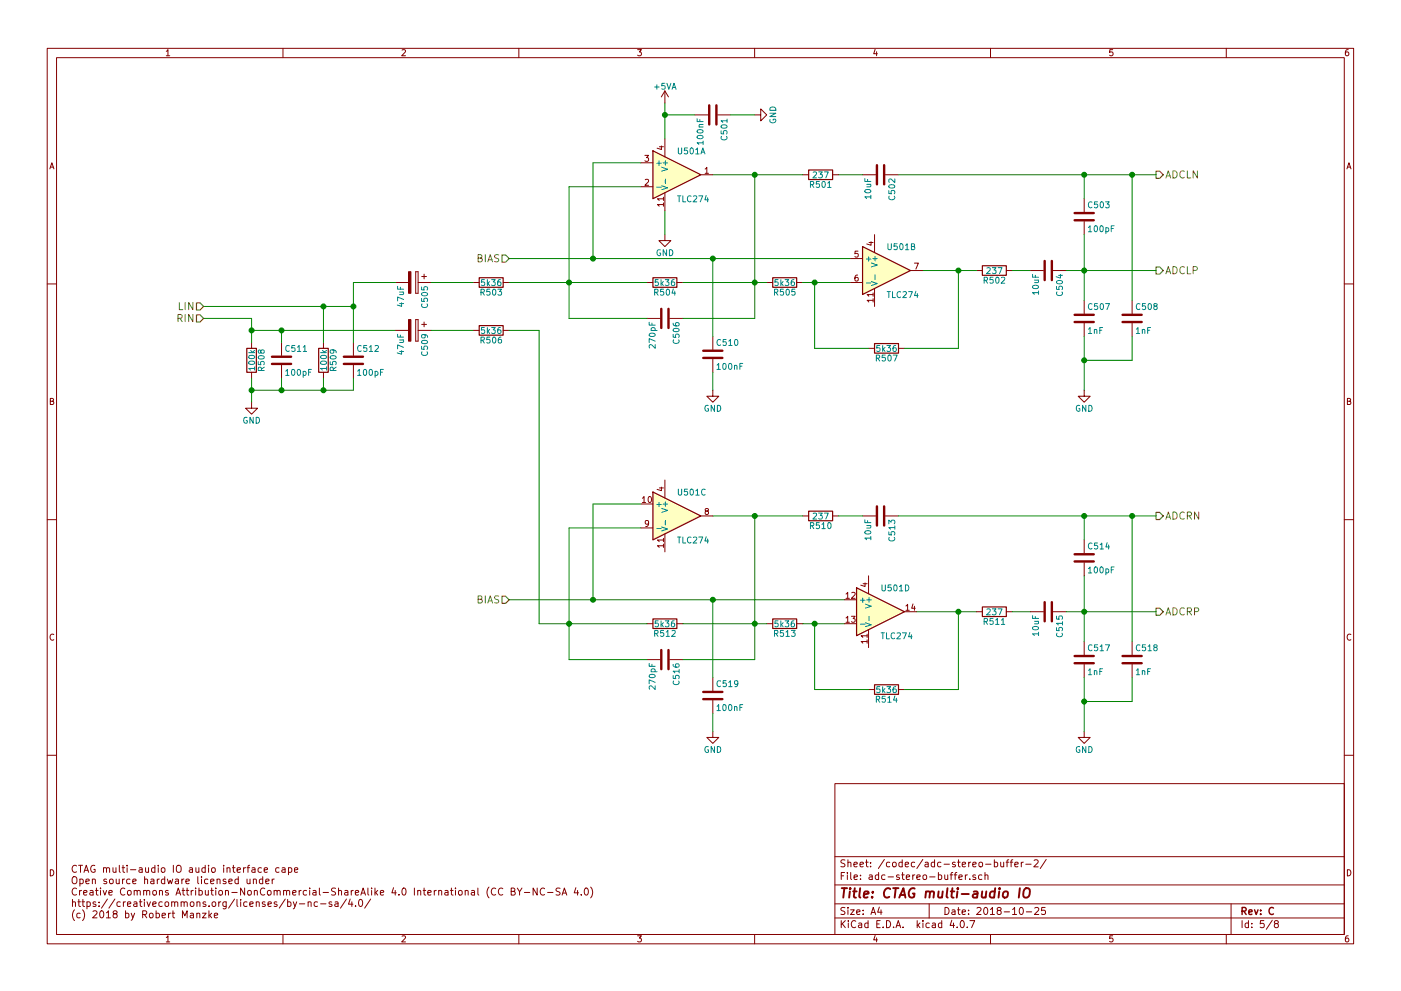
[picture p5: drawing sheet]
<svg xmlns="http://www.w3.org/2000/svg" width="297mm" height="210mm" viewBox="0 0 297 210" stroke-linecap="round" stroke-linejoin="round" font-family="sans-serif">
<g fill="none" stroke="#840000" stroke-width=".21">
<path d="M10 10.3h277v189.9h-277zM12 12.2h273v186.1h-273zM35.3 10.9l.3-.4v1.3M35.3 11.8h.7M60 10.3v1.9M85.2 10.6l.5-.1 .3 .4-.8 .9h.8M110 10.3v1.9M135.2 10.5h.8l-.4 .5 .3 .1 .1 .2-.1 .4-.2 .1-.5-.1M141 19.3l-.8 1.3M141 19.3v2.5M141 19.3l.7 1.3M160 10.3v1.9"/>
<path d="M185.5 10.5l-.3 .9h.8M185.9 11v.8M210 10.3v1.9M235.9 10.5h-.6v.6h.6l.1 .5-.3 .2-.4-.1M260 10.3v1.9M285.9 10.5l-.4 .1-.2 .2-.1 .8 .3 .2 .4-.1 .1-.4-.1-.2-.4-.1-.3 .3M10.6 35.8l.4-1.3 .4 1.3M10.7 35.5h.6M135.9 39.6h2.5M135.9 34.5h2.5M136.7 33h.8l-.4 .4 .4 .1v.6l-.2 .1-.6-.1M136.8 38.1l.5-.1 .2 .4-.8 .9h.8"/>
<path d="M139.8 31.1h.9M140.2 31v.7l-.9-.3M141 29.5v3.8M147.3 24.4h2.8M148.6 37.1h2.5M149.5 35.9l.4-.4v1.3M149.5 36.8h.7M152.1 24.4h2.8M160 24.4h1.3v-1.3l1.3 1.3-1.3 1.2v-1.2M170.2 37.1h1.2M176.5 37.1h1.3M182.9 37.1h2.8"/>
<path d="M187.7 37.1h2.8M285.6 35.8l.4-1.3 .4 1.3M285.7 35.5h.6M83.8 59.9h2.8M88.1 57.7h.5zM88.1 57.7v4.5zM88.6 57.7v4.5zM88.6 59.9h2.8M89.4 58.7h1M89.9 58.2v1M100.3 59.9h1.3M106.7 59.9h1.2"/>
<path d="M137.2 59.9h1.2M140.7 43.4h-1.3l.4 .4M140.7 42.2h-1.3l.4 .3M140.7 41.8v.7M140.7 43v.8M141 49.8v1.2h1.2l-1.2 1.3-1.3-1.3h1.3M141 40.9v3.8M143.5 59.9h1.3M162.6 59.9h1.2M168.9 59.9h1.3M180.3 59.9h2.6M180.3 54.9h2.6"/>
<path d="M181.8 58.4h-.3l-.2 .3v.7l.2 .2 .4-.1-.1-.6-.3-.1-.2 .3M181.9 53.3h-.6v.6h.6v.5l-.2 .2-.4-.2M184.3 51.5h.8M184.7 51.3v.7l-.9-.2M185.4 49.8v3.8M193 57.4h2.6M193.9 55.8h.8l-.5 1.3M207 57.4h1.3M213.4 57.4h1.2M218.4 57.4h2.8M223.3 57.4h2.8M229.9 42.2v2.8"/>
<path d="M229.9 47v2.8M10 60.2h2M53.3 72.6v1.3M53.3 79v1.3M59.7 72.6v2.8M59.7 77.5v2.8M68.6 72.6v1.3M68.6 79v1.3M74.9 72.6v2.8M74.9 77.5v2.8M83.8 70.1h2.8M88.1 67.8h.5z"/>
<path d="M88.1 67.8v4.6zM88.1 72.4h.5zM88.1 62.2h.5zM88.6 67.8v4.6zM88.6 70.1h2.8M89.4 68.8h1M89.9 68.3v1M100.3 70.1h1.3M106.7 70.1h1.2M137.2 67.6h2.8M142 67.6h2.8M151.1 71.4v2.8"/>
<path d="M151.1 76.2v2.8M184.1 73.9h1.3M185.1 63.7h-1.3l.4 .4M185.1 62.5h-1.3l.4 .4M185.1 62.1v.8M185.1 63.4v.7M185.4 61.2v3.8M190.5 73.9h1.3M229.9 63.7v2.8M229.9 68.6v2.8M240 63.7v2.8M240 68.6v2.8"/>
<path d="M285 60.2h2M10.7 85.1h.5l.1-.5-.6-.1v1.3h.5l.2-.4-.3-.3M53.3 85.3v1.3h1.3l-1.3 1.3-1.2-1.3h1.2M151.1 82.8v1.3h1.3l-1.3 1.2-1.2-1.2h1.2M229.9 82.8v1.3h1.2l-1.2 1.2-1.3-1.2h1.3M285.7 85.1h.5l.1-.5-.6-.1v1.3h.5l.2-.4-.3-.3M10 110.3h2M135.9 112h2.5M135.9 106.9h2.5M136.2 105.7l.4-.3v1.2M136.2 106.6h.7M137.5 111l-.2 .2-.4-.1v-.6l.4-.1 .2 .3v.7l-.3 .3h-.3"/>
<path d="M137.5 105.5l.2-.1a.67 .67 0 0 1 .4 .6 .67 .67 0 0 1-.4 .6l-.3-.5zM139.8 103.5h.9M140.2 103.3v.8l-.9-.3M140.7 115.8h-1.3l.4 .3M140.7 114.6h-1.3l.4 .3M140.7 114.2v.7M140.7 115.4v.7M141 101.8v3.9M141 113.3v3.8M148.6 109.5h2.5M149.7 108.4l-.2-.2 .1-.2h.6v.3l-.6 .2-.1 .2 .1 .3 .1 .2h.3l.2-.3v-.3l-.2-.2M170.2 109.5h1.2"/>
<path d="M176.5 109.5h1.3M182.9 109.5h2.8M187.7 109.5h2.8M229.9 114.5v2.8M229.9 119.4v2.8M285 110.3h2M11.4 134.6a.58 .58 0 0 0-.8 .6 .58 .58 0 0 0 .8 .5M137.2 132.3h1.2M137.2 139.9h2.8M142 139.9h2.8M143.5 132.3h1.3M162.6 132.3h1.2"/>
<path d="M168.9 132.3h1.3M179.1 132.3h2.5M179.1 127.2h2.5M179.4 126l.3-.3v1.2M179.4 131.1l.3-.3v1.2M179.4 126.9h.7M179.4 132h.7M180.5 130.8h.8l-.4 .4 .4 .1v.6l-.2 .1-.6-.1M180.6 125.8l.5-.1 .2 .3-.8 .9h.8M183 123.8h.8M183.4 123.7v.7l-.9-.3M183.8 136.1h-1.2l.3 .4"/>
<path d="M183.8 134.9h-1.2l.3 .3M183.8 134.5v.7M183.8 135.8v.7M184.1 122.2v3.8M184.1 133.6v3.8M191.8 129.8h2.5M192.1 128.6l.3-.4v1.3M192.1 129.5h.7M193.6 128.1l-.3 1h.8M193.9 128.6v.9M207 129.8h1.3M213.4 129.8h1.2"/>
<path d="M218.4 129.8h2.8M223.3 129.8h2.8M229.9 136.1v2.8M240 136.1v2.8M286.4 134.6a.58 .58 0 0 0-.8 .6 .58 .58 0 0 0 .8 .5M151.1 155.2v1.3h1.3l-1.3 1.2-1.2-1.2h1.2M151.1 143.8v2.8M151.1 148.6v2.8M184.1 146.3h1.3M190.5 146.3h1.3M229.9 155.2v1.3h1.2l-1.2 1.2-1.3-1.2h1.3M229.9 141v2.8"/>
<path d="M240 141v2.8M10 160.2h2M177 166.3h108v32h-108zM285 160.2h2M10.7 184.5a.65 .65 0 0 1 .7 .7 .65 .65 0 0 1-.7 .6zM15.4 186.2l.2-.2a.53 .53 0 0 1 .7 .5v.5a.51 .51 0 0 1-.8 .4 1.05 1.05 0 0 1-.1-1.2zM15.4 191.5l.2-.2 .4 .1v.9M15.4 190.8v1.5M15.8 193a1.71 1.71 0 0 0 0 2.3M16.2 183.7a.71 .71 0 0 0-1 .5 .71 .71 0 0 0 .8 .9l.2-.1M16.2 188.6a.71 .71 0 0 0-1 .5 .71 .71 0 0 0 .8 .8l.2-.1M16.5 191.3h.6"/>
<path d="M16.7 183.6h.8M16.7 190.8v1.3l.4 .2M16.9 188.9v1M16.9 186.6l.5-.1 .3 .3-.2 .6h-.6M16.9 186.5v1.5M17 193.8l-.4-.1-.3 .3 .1 .6 .2 .1h.4M17.1 183.6v1.5M17.3 188.9l-.4 .3M17.4 191.3h.5M17.5 193a1.71 1.71 0 0 1 0 2.3M17.6 190.8v1.3l.3 .2M17.7 189.4l.7-.1v-.3l-.4-.1-.3 .2 .1 .7h.6"/>
<path d="M17.8 185.1l.5-1.5 .5 1.5M17.9 184.7h.7M18.2 187l.7-.1v-.3l-.5-.1-.2 .2 .1 .7h.6M18.4 191.4l.5-.1 .3 .3-.2 .6h-.6M18.4 191.3v1.5M19.1 189h.6v.9M19.6 186.6l.2-.1 .4 .1v.9M19.6 186.5v1M19.7 193.4l.6-.2 .3 .5-1 1h1M19.7 189.3l-.7 .3 .3 .3 .4-.1M20.1 183.7a.69 .69 0 0 0-.9 .7 .69 .69 0 0 0 1 .6v-.6h-.3M20.2 188.9h.6"/>
<path d="M20.3 191.4l-.4-.1-.2 .2 .1 .3 .5 .1v.3h-.6M20.4 188.4v1.3l.4 .2M21 192.2v.1M21 191.4v.1M21.3 188.4v.2M21.3 188.9v1M21.4 193.3l.1-.1a.8 .8 0 0 1 .5 .8 .8 .8 0 0 1-.5 .7 .97 .97 0 0 1-.1-1.4zM21.9 188.9l.3 1 .4-1M21.9 184.2l.2-.1 .4 .1 .1 .9M21.9 184.1v1M22.6 193.7l.4-.5v1.5M22.6 194.7h.8"/>
<path d="M22.6 184.3l.2-.2 .4 .1v.9M22.6 186.6l-.4-.1-.2 .2 .1 .2 .5 .2v.3h-.6M22.8 190.7l-1.3 2M23.1 189.4l.7-.1-.1-.3-.4-.1-.2 .2 .1 .7h.5M23.3 186.6l.2-.1 .4 .1 .1 .6-.1 .2-.4 .1-.2-.1zM24 184.1v.9l.4 .1 .2-.1M24.3 193.9l-.3-.3 .1-.2 .2-.2 .4 .1 .1 .2v.2l-.5 .2-.3 .3v.3l.3 .2h.3l.2-.2v-.3l-.2-.3M24.4 190.7l-1.3 2M24.6 184.1v1M24.6 186.5l.1 .9 .4 .1 .2-.1M25.3 186.5v1M25.3 183.6v1.3l.2 .2"/>
<path d="M25.5 191.4l-.4-.1-.3 .3 .1 .6 .2 .1 .4-.1M25.9 184.1h.5M26 186.5v1M26.1 183.6v1.3l.3 .2M26.2 191.3v1M26.4 186.5l-.4 .3M26.5 188.6a.71 .71 0 0 0-1 .5 .71 .71 0 0 0 .7 .8l.3-.1M26.6 191.3l-.4 .3M26.6 193.8l.5-.1 .2 .3-.1 .7h-.6M26.6 193.2v1.5M26.9 183.6v.1M26.9 184.1v1"/>
<path d="M27 191.8l.7-.1v-.3l-.4-.1-.3 .2 .1 .7h.6M27.1 189l.2-.1 .4 .1 .1 .6-.1 .2-.4 .1-.2-.1zM27.6 186.6l-.5-.1-.3 .3 .1 .6 .2 .1 .5-.1M27.7 184.5h1.1M27.8 193.7l.4 1M28.1 187l.8-.1-.1-.3-.4-.1-.3 .2 .1 .7h.6M28.4 191.4h.6v.9M28.4 189l.3-.1 .3 .1 .1 .9M28.4 188.9v1M28.5 193.7l-.5 1.4-.2 .1M29 191.7l-.7 .3 .2 .3 .5-.1M29.1 189.1l.2-.2 .4 .1v.9"/>
<path d="M29.5 184.2h.6v.9M29.5 191.3h.6M29.7 190.8v1.3l.4 .2M30.1 184.4l-.7 .3 .3 .4 .4-.1M30.3 194l.7-.1 .1-.2-.1-.3-.2-.2h-.5v1.5M30.5 189l.2-.1 .3 .1 .1 .9M30.5 188.9v1M30.6 190.8v.2M30.6 191.3v1M30.6 194l.5 .7M30.7 186.6l.2-.1 .3 .1 .1 .9M30.7 186v1.5"/>
<path d="M30.9 184.1v.9l.4 .1 .2-.1M31.1 189.1l.2-.2 .4 .1v.9M31.2 191.3l.3 1 .4-1M31.5 184.1v1M31.7 193.9l.3-.2 .4 .2 .1 .6-.2 .2h-.3l-.3-.1zM32 186.6h.6v.9M32.4 191.8l.7-.1-.1-.3-.4-.1-.2 .2 .1 .7h.5M32.5 189l.2-.1 .4 .1 .1 .6-.2 .2-.3 .1-.2-.1zM32.6 186.9l-.7 .2 .3 .4 .4-.1M32.8 184.2l-.4-.1-.3 .3 .1 .6 .2 .1 .4-.1M32.8 183.6v1.5M33.1 193.8l.4-.1 .3 .3-.1 .7h-.6"/>
<path d="M33.1 193.2v1.5M33.4 186.5v1M33.6 183.6v.1M33.6 184.1v1M33.8 186.5l-.4 .3M33.8 189l.2-.1 .4 .1v.9M33.8 188.9v1M34.3 184.2l.2-.1 .4 .1 .1 .6-.2 .2-.3 .1-.2-.1zM34.4 194.3l.7-.2-.1-.3-.4-.1-.2 .2v.8h.6M34.4 191.4l-.4-.1-.3 .3 .1 .6 .2 .1 .4-.1M34.9 186.6l-.4-.1-.3 .3 .1 .6 .2 .1 .4-.1M34.9 186v1.5"/>
<path d="M35.1 191.5l.2-.2 .4 .2 .1 .5-.2 .2-.3 .1-.2-.1zM35.3 198.9l.3-.4v1.3M35.3 199.8h.7M35.5 186.5l.3 1 .3-.7 .2 .7 .3-1M35.7 189l-.4-.1-.2 .2 .1 .3 .5 .1v.3h-.6M35.7 193.7v1M36.2 193.7l-.5 .3M36.4 191.5l.2-.2 .4 .1v.9M36.4 191.3v1M36.5 193.7h.5M36.7 193.2v1.3l.3 .2M36.8 183.6v1.5"/>
<path d="M37 191.5l.3-.2 .3 .1 .1 .9M37.2 186.6h.6v.9M37.3 189.9l.5-1.5 .5 1.5M37.4 189.5h.8M37.5 183.8l.2-.2a.53 .53 0 0 1 .7 .5v.5a.51 .51 0 0 1-.8 .4 1.05 1.05 0 0 1-.1-1.2zM37.8 186.9l-.7 .2 .3 .4 .4-.1M38.4 191.5l.2-.2 .4 .1v.9M38.4 191.3v1M38.6 186.5v1M38.6 188.9h.6M38.7 194.7v-1.5l.5 1.1 .5-1.1v1.5M38.8 188.4v1.3l.4 .2"/>
<path d="M39 186.5l-.4 .3M39 191.5l.3-.2 .3 .1 .1 .9M39.4 187l.7-.1v-.3l-.5-.1-.2 .2 .1 .7h.6M39.5 188.9h.5M39.7 188.4v1.3l.3 .2M40.2 184.2h.6v.9M40.4 193.8h.6v.9M40.4 191.5l.2-.2 .4 .2 .1 .5-.1 .2-.4 .1-.2-.1zM40.5 188.9v1M40.8 184.4l-.7 .3 .2 .4 .5-.1M41 188.9l-.5 .3M41 194.1l-.7 .3 .2 .3h.5"/>
<path d="M41.5 188.4v.2M41.5 188.9v1M41.5 184.1l.1 .9 .4 .1 .2-.1M41.7 193.9l.2-.2 .4 .1 .1 .9M41.7 193.7v1M41.8 191.5l.2-.2 .3 .1 .1 .9M41.8 191.3v1M41.9 186v1.3l.2 .2M42.2 184.1v1M42.2 189l.4-.1 .3 .3-.1 .6h-.6M42.2 188.4v1.5M42.7 186v.2"/>
<path d="M42.7 186.5v1M42.9 193.7h.8l-.8 1h.8M43.5 184.2l-.4-.1-.3 .3 .1 .6 .2 .1 .4-.1M43.5 183.6v1.5M43.5 188.9l.1 .9 .4 .1 .2-.1M43.6 191.4l-.3-.1-.3 .2 .1 .3 .5 .1v.3h-.6M44.1 186.6l-.5-.1-.2 .3v.6l.2 .1 .5-.1M44.2 188.9v1M44.2 183.6v.1M44.2 184.1v1M44.3 193.2v1.5M44.3 192.2v.1"/>
<path d="M44.4 194.2l.5 .5M44.7 187l.7-.1-.1-.3-.4-.1-.2 .2v.7h.6M44.7 188.9h.5M44.9 188.4v1.3l.3 .2M44.9 193.7l-.6 .6M44.9 184.2l.2-.1 .5 .1v.6l-.1 .2-.4 .1-.2-.1zM45 191.5l.2-.2 .5 .2v.5l-.1 .2-.4 .1-.2-.1zM45.4 194.3l.8-.2-.1-.3-.4-.1-.3 .2 .1 .8h.6M45.7 188.4v.2M45.7 188.9v1M46 186.6l.2-.1 .4 .1 .1 .9M46 186.5v1"/>
<path d="M46.4 191.3v1M46.5 189l.2-.1 .4 .1 .1 .6-.2 .2-.3 .1-.2-.1zM46.8 191.3l-.4 .3M47.4 183.6v.1M47.4 184.1v1M47.8 189l.2-.1 .4 .1v.9M47.8 188.9v1M47.9 186.6l-.4-.1-.2 .2 .1 .2 .5 .2v.3h-.6M48 191.3l-.1 1.4-.2 .1h-.4M48 191.4l-.5-.1-.3 .3 .1 .6 .2 .1 .5-.1M48.1 184.2l.2-.1 .4 .1 .1 .9M48.1 184.1v1"/>
<path d="M48.5 187l.7-.1v-.3l-.5-.1-.2 .2 .1 .7h.6M49.1 189.4h1.2M49.3 184.1h.5M49.5 183.6v1.3l.3 .2M49.7 190.7l-1.2 2M50.2 190.8v1.3l.2 .2M50.3 184.6l.7-.2-.1-.2-.4-.1-.2 .2v.7h.6M50.5 186.6l-.4-.1-.3 .3 .1 .6 .2 .1 .4-.1M50.5 186v1.5M51 190.8v.2M51 191.3v1M51.6 184.1v1"/>
<path d="M51.9 188.4v1.5l-.9-1.5v1.5M52.1 184.1l-.5 .3M52.4 186.5l.1 .9 .3 .1 .2-.1M52.4 191.4l-.5-.1-.2 .3v.6l.2 .1 .5-.1M52.4 184.1h.5M52.6 189l.2-.1 .4 .1 .1 .6-.1 .2-.4 .1-.2-.1zM52.9 183.6l-.3 .2v1.3M53 191.8l.7-.1-.1-.3-.4-.1-.2 .2v.7h.6M53 186.5v1M53.4 184.2h.6l.1 .9M53.7 186.6l.2-.1 .4 .1 .1 .9M53.7 186.5v1"/>
<path d="M53.9 189l.2-.1 .4 .1 .1 .9M53.9 188.9v1M54.1 184.4l-.7 .3 .2 .4 .5-.1M54.3 191.5l.2-.2 .4 .1 .1 .9M54.3 191.3v1M55.4 184.2l-.4-.1-.3 .3 .1 .6 .2 .1 .4-.1M55.7 186.6l-.4-.1-.3 .3 .1 .6 .2 .1 .4-.1M55.7 186v1.5M56 184.6l.7-.2v-.2l-.5-.1-.2 .2 .1 .7h.6M56.1 188.6a.71 .71 0 0 0-1 .5 .71 .71 0 0 0 .8 .8l.2-.1M56.2 191.4l-.4-.1-.2 .2 .1 .3 .5 .1v.3h-.6M56.3 187l.7-.1v-.3l-.4-.1-.3 .2 .1 .7h.6"/>
<path d="M56.8 189l.2-.1 .4 .1 .1 .6-.1 .2-.4 .1-.2-.1zM56.8 191.8l.7-.1v-.3l-.5-.1-.2 .2 .1 .7h.6M57.7 186.5v1M58.1 189l.2-.1 .4 .1 .1 .9M58.1 188.9v1M58.1 186.5l-.4 .3M58.7 191.4l-.4-.1-.2 .2 .1 .3 .5 .1v.3h-.6M58.8 189.1l.2-.2 .3 .1 .1 .9M59.2 184.2l-.5-.1-.3 .3 .1 .6 .2 .1 .5-.1M59.8 184.2h.6l.1 .9M60 198.3v1.9M60.1 189l.2-.1 .4 .1 .1 .9"/>
<path d="M60.1 188.9v1M60.5 184.4l-.8 .3 .3 .4 .5-.1M60.5 190.7l-1.3 2M60.8 189.1l.2-.2 .3 .1 .1 .9M61 191.4l.4-.1 .3 .3-.1 .6h-.6M61 190.8v1.5M61.2 184.2l.4-.1 .3 .3-.2 .6h-.5M61.2 184.1v1.5M62.1 189.4l.7-.1-.1-.3-.4-.1-.2 .2v.7h.6M62.2 191.3l.3 1M62.4 184.6l.7-.2v-.2l-.4-.1-.3 .2 .1 .7h.6M62.9 191.3l-.5 1.4-.2 .1"/>
<path d="M63.4 188.9v1M63.5 191.8h1.1M63.9 188.9l-.5 .3M65 189l-.4-.1-.3 .3 .1 .6 .2 .1 .4-.1M65.3 191.5l.2-.2 .4 .1 .1 .9M65.3 191.3v1M65.7 188.4v.2M65.7 188.9v1M66.4 189h.6v.9M67 189.3l-.7 .3 .2 .3 .5-.1M67.3 191.4l-.4-.1-.3 .3 .1 .6 .2 .1 .4-.1M67.7 188.4v1.3l.2 .2"/>
<path d="M68 191.8h1.1M68.5 189.4h1.1M70.3 191.4l-.3-.1-.3 .2 .1 .3 .5 .1v.3h-.6M71 191.4h.6l.1 .9M71.1 188.5l-.5-.1-.3 .3 .1 .3 .7 .4v.4l-.2 .1-.6-.1M71.7 191.7l-.7 .3 .2 .3 .5-.1M71.8 189l.2-.1 .4 .1v.9M71.8 188.4v1.5M73.1 189h.6l.1 .9M73.5 190.7l-1.3 2M73.8 189.3l-.7 .3 .2 .3 .5-.1M74.2 190.7l-.3 1.1h.9"/>
<path d="M74.5 188.9v1M74.6 191.3v1M74.9 188.9l-.4 .3M75.3 189.4l.7-.1v-.3l-.4-.1-.3 .2 .1 .7h.6M75.4 192.2v.1M76.2 191l.2-.2a.8 .8 0 0 1 .5 .8 .8 .8 0 0 1-.5 .7l-.4-.5zM76.5 189.9l.5-1.5 .5 1.5M76.6 189.5h.7M78 188.4v1.3l.2 .2M78.6 190.7l-1.3 2M78.8 188.4v.2M78.8 188.9v1"/>
<path d="M79.5 188.4v1.5M79.7 189.4l.4 .5M80.1 188.9l-.6 .6M80.6 189.4l.8-.1-.1-.3-.4-.1-.3 .2 .1 .7h.6M83.4 188.3l-.3 1.1h.9M83.8 188.9v1M84.6 189.8v.1M85.2 198.6l.5-.1 .3 .4-.8 .9h.8M85.4 188.6l.2-.2a.8 .8 0 0 1 .5 .8 .8 .8 0 0 1-.5 .7l-.4-.5zM87.9 188.4v1.5M88.6 189l.2-.1 .4 .1v.9M88.6 188.9v1"/>
<path d="M89.7 188.9h.6M89.9 188.4v1.3l.4 .2M90.7 189.4l.7-.1v-.3l-.5-.1-.2 .2 .1 .7h.6M92.1 188.9v1M92.5 188.9l-.4 .3M93 189l.2-.1 .4 .1v.9M93 188.9v1M94.4 189h.5l.1 .9M95 189.3l-.7 .3 .2 .3 .5-.1M95.5 188.9h.6M95.7 188.4v1.3l.4 .2M96.6 188.4v.2"/>
<path d="M96.6 188.9v1M97.3 189l.2-.1 .4 .1 .1 .6-.1 .2-.4 .1-.2-.1zM98.6 189l.2-.1 .4 .1 .1 .9M98.6 188.9v1M100 189h.6v.9M100.6 189.3l-.7 .3 .2 .3 .5-.1M101.3 188.4v1.3l.2 .2M103.7 188.2a1.71 1.71 0 0 0 0 2.3M105.1 188.6a.71 .71 0 0 0-1 .5 .71 .71 0 0 0 .7 .8l.3-.1M106.6 188.6a.71 .71 0 0 0-1 .5 .71 .71 0 0 0 .7 .8l.3-.1M108.4 189.1l.7-.1v-.4l-.2-.2h-.5v1.5h.6l.2-.1v-.4l-.3-.3M109.7 188.4l.5 .8 .5-.8"/>
<path d="M110 198.3v1.9M110.2 189.2v.7M111.2 189.4h1.1M113.9 188.4v1.5l-.9-1.5v1.5M115.5 188.6a.71 .71 0 0 0-1 .5 .71 .71 0 0 0 .7 .8l.3-.1M116.1 189.4h1.1M118.7 188.5l-.5-.1-.3 .3 .1 .3 .7 .4v.4l-.2 .1-.6-.1M119.2 189.9l.5-1.5 .5 1.5M119.3 189.5h.7M122.1 188.3l-.4 1.1h1M122.5 188.9v1M123.2 189.8v.1"/>
<path d="M124.1 188.5l.1-.1a.8 .8 0 0 1 .6 .8 .8 .8 0 0 1-.6 .7 .97 .97 0 0 1-.1-1.4zM125.2 188.2a1.71 1.71 0 0 1 0 2.3M135.2 198.5h.8l-.4 .5 .3 .1 .1 .2-.1 .4-.2 .1-.5-.1M160 198.3v1.9M177 194.8h108M177 191.8h108M177 187.8h108M177 181.8h108M178.4 195.3v1.5M178.4 185.8h.5M178.6 196l.6 .8M179.1 185.1h-.7v1.5"/>
<path d="M179.1 192.6l-.5-.1-.3 .3 .1 .3 .7 .4v.4l-.2 .1-.6-.1M179.1 182.5l-.5-.1-.3 .3 .1 .3 .7 .4v.4l-.2 .1-.6-.1M179.2 195.3l-.8 .9M179.7 185.1v.2M179.7 185.6v1M179.8 192.5v.2M179.8 183.1l.2-.2 .4 .1v.9M179.8 182.4v1.5M179.8 193v1M179.9 195.3v.2M179.9 195.8v1M180.3 193h.8l-.8 1h.8"/>
<path d="M180.4 185.1v1.3l.2 .2M181.1 183.4l.7-.1-.1-.3-.4-.1-.2 .2v.7h.6M181.1 186.1l.7-.1-.1-.3-.4-.1-.2 .2 .1 .7h.5M181.4 195.5a.71 .71 0 0 0-1 .5 .71 .71 0 0 0 .8 .8l.2-.1M181.6 193.5l.7-.1v-.3l-.4-.1-.3 .2 .1 .7h.6M182.1 195.9h.6v.9M182.3 183.4l.8-.1-.1-.3-.4-.1-.3 .2 .1 .7h.6M182.4 186.5v.1M182.4 185.7v.1M182.7 196.2l-.7 .3 .2 .3 .5-.1M183 193.9v.1M183 193.1v.1"/>
<path d="M183.5 182.9h.6M183.7 182.4v1.3l.4 .2M184 195.9l-.4-.1-.3 .3 .1 .6 .2 .1 .4-.1M184 195.3v1.5M184.3 185.7h.6v.9M184.6 183.8v.1M184.6 183v.1M184.7 194l.4-1.5 .5 1.5M184.8 193.6h.7M184.9 186l-.7 .3 .3 .3 .4-.1M185.5 198.5l-.3 .9h.8M185.9 199v.8"/>
<path d="M185.9 196h.5M186.3 185.7l-.4-.1-.3 .3v.6l.3 .1 .4-.1M186.3 185.1v1.5M186.4 192.5l-.3 1h.9M186.6 195.3h-.7v1.5h.7M186.8 193v1M187.2 196.7v.1M187.5 182.3l-1.3 2M187.6 185.7l-.4-.1-.3 .3 .1 .6 .2 .1 .4-.1M188 195.3a.76 .76 0 0 1 .8 .8 .76 .76 0 0 1-.8 .7zM188.3 186h1.1M188.6 183l-.4-.1-.3 .3 .1 .6 .2 .1 .4-.1"/>
<path d="M189.3 183.1l.2-.2 .4 .2 .1 .5-.1 .2-.4 .1-.2-.1zM189.5 196.7v.1M190 196.8l.4-1.5 .6 1.5M190.1 196.4h.7M190.7 185.7l-.4-.1-.2 .2v.2l.6 .2v.3h-.6M191.2 185.6h.5M191.3 183l-.4-.1-.3 .3 .1 .6 .2 .1 .4-.1M191.3 182.4v1.5M191.4 185.1v1.3l.3 .2M191.5 196.7v.1M191.9 183.4l.7-.1v-.3l-.4-.1-.3 .2 .1 .7h.6M192.2 186.1l.7-.1-.1-.3-.4-.1-.2 .2v.7h.6"/>
<path d="M193.5 185.6v1M193.9 183l-.4-.1-.3 .3 .1 .6 .2 .1 .4-.1M194 185.6l-.5 .3M194.4 186.1l.7-.1-.1-.3-.4-.1-.2 .2 .1 .7h.5M194.5 195.3v1.5M194.6 196.3l.4 .5M195 195.8l-.5 .6M195.7 182.3l-1.3 2M195.7 195.3v.2M195.7 195.8v1M195.8 185.7l.2-.1 .4 .1 .1 .6-.2 .2-.3 .1-.2-.1zM196.2 183h.5l.1 .9"/>
<path d="M196.8 183.3l-.7 .3 .2 .3 .5-.1M197 191.8v3M197 195.9l-.4-.1-.3 .3 .1 .6 .2 .1 .4-.1M197.1 186h1.1M197.7 195.9h.6v.9M198.1 183l-.4-.1-.3 .3 .1 .6 .2 .1 .4-.1M198.1 182.4v1.5M198.3 196.2l-.7 .3 .2 .3 .5-.1M199 185.7l.4-.1 .3 .3-.2 .6h-.5M199 185.1v1.5M199.5 183l-.4-.1-.3 .3 .1 .6 .2 .1 .4-.1M199.7 195.9l-.5-.1-.2 .3v.6l.2 .1 .5-.1"/>
<path d="M199.7 195.3v1.5M200.2 183.4h1.1M200.3 185.6l.1 .9 .3 .1 .2-.1M200.4 192.5a.76 .76 0 0 1 .8 .8 .76 .76 0 0 1-.8 .7zM200.9 185.6v1M201.4 185.6h.6M201.8 195.2l-.4 1.1h1M201.9 193.1h.5l.1 .9M202 185.1l-.3 .2v1.3M202.2 195.8v1M202.3 185.6h.6M202.5 193.4l-.7 .3 .2 .3 .5-.1"/>
<path d="M202.5 183l-.3-.1-.3 .2 .1 .3 .5 .1v.3h-.6M202.9 185.1l-.4 .2v1.3M202.9 196.7v.1M203 193h.6M203 182.9h.6M203.2 192.5v1.3l.4 .2M203.2 182.4v1.3l.4 .2M203.3 186.1l.7-.1v-.3l-.5-.1-.2 .2 .1 .7h.6M203.8 195.4l.1-.1a.8 .8 0 0 1 .6 .8 .8 .8 0 0 1-.6 .7 .97 .97 0 0 1-.1-1.4zM204 193.5l.7-.1-.1-.3-.4-.1-.2 .2 .1 .7h.5M204 183.4l.7-.1v-.3l-.5-.1-.2 .2 .1 .7h.6M204.7 185.6v1"/>
<path d="M205.1 196.7v.1M205.1 185.6l-.4 .3M205.4 193.9v.1M205.4 193.1v.1M205.4 182.9v1M205.6 186.5v.1M205.6 195.3h1.1l-.7 1.5M205.8 182.9l-.4 .3M206.2 183.4l.8-.1-.1-.3-.4-.1-.3 .2 .1 .7h.6M206.8 185.7l-.3-.1-.3 .2 .1 .2 .5 .2v.3h-.6M207.1 192.7l.6-.2 .3 .5-.9 1h.9M207.6 183.1l.2-.2 .5 .2v.5l-.1 .2-.4 .1-.2-.1z"/>
<path d="M208.2 185.7l-.5-.1-.2 .3v.6l.2 .1 .5-.1M208.7 192.7l.2-.2a.8 .8 0 0 1 .5 .8 .8 .8 0 0 1-.5 .7l-.3-.5zM208.8 185.7l.2-.1 .4 .1 .1 .9M208.8 185.1v1.5M209 183.4h1.1M210 193l.4-.5v1.5M210 194h.8M210 198.3v1.9M210.8 183l.5-.1 .2 .3-.1 .6h-.6M210.8 182.4v1.5M211.7 193.2l-.3-.3 .1-.2 .2-.2 .4 .1 .2 .2-.1 .2-.5 .2-.3 .3v.2l.3 .3h.3l.3-.3v-.2l-.3-.3M212.2 182.9v.9l.4 .1 .2-.1"/>
<path d="M212.8 182.9v1M212.9 193.5h1.1M213.3 182.9h.6M213.9 182.4l-.4 .2v1.3M214.2 182.9h.5M214.7 193l.4-.5v1.5M214.7 194h.8M214.7 182.4l-.3 .2v1.3M215.2 183.4l.7-.1-.1-.3-.4-.1-.2 .2v.7h.6M216.3 192.7l.2-.2a.8 .8 0 0 1 .5 .8 .8 .8 0 0 1-.5 .7l-.4-.5zM216.5 182.9v1M217 182.9l-.5 .3"/>
<path d="M217.5 183.4h1.1M217.6 193.5h1.1M219.3 182.6l.5-.2 .3 .4-.9 1.1h.9M219.4 192.7l.6-.2 .2 .5-.9 1h.9M221.6 192.5h-.7l-.1 .7h.7l.2 .2-.1 .5-.2 .1-.6-.1M221.8 182.3l-1.3 2M235.9 198.5h-.6v.7l.6-.1 .1 .5-.3 .2-.4-.1M260 198.3v1.9M261 191.8v6.5M263.3 195.3v1.5M264.7 195.9l-.4-.1-.3 .3 .1 .6 .2 .1 .4-.1M264.7 195.3v1.5"/>
<path d="M265.4 196.7v.1M265.4 195.9v.1M268 195.3h-.7l-.1 .7h.7l.1 .2v.5l-.2 .1-.6-.1M269.7 195.2l-1.2 2M270.5 196l-.3-.3 .1-.2 .2-.2 .4 .1 .1 .2v.2l-.5 .2-.3 .3 .1 .4 .2 .1h.3l.2-.3v-.2l-.2-.3M285.7 184.5a.65 .65 0 0 1 .7 .7 .65 .65 0 0 1-.7 .6zM285.9 198.5l-.4 .1-.2 .3-.1 .7 .3 .2 .4-.1 .1-.4-.1-.2-.4-.1-.3 .3"/>
</g>
<path d="M263.3 193.3l.8-.1 .1-.2-.1-.3-.2-.2h-.6v1.5M263.7 193.3l.5 .7M264.8 193.5l.7-.1-.1-.3-.4-.1-.2 .2v.7h.6M266 193l.3 1 .4-1M267.3 193.9v.1M267.3 193.1v.1M270 192.7a.71 .71 0 0 0-1 .5 .71 .71 0 0 0 .7 .8l.3-.1" fill="none" stroke="#840000" stroke-width=".3"/>
<g fill="none" stroke="#840000" stroke-width=".41">
<path d="M178.5 188.4h1.1M179 188.4l-.2 2M180.2 189.1l-.2 1.3M180.3 188.4l-.1 .2 .2-.1-.1-.1-.1 .2M180.9 189.1h.7M181.2 188.4l-.2 1.8 .1 .1 .4 .1M182.4 188.4l-.2 1.8 .2 .2M183.2 189.8l.9-.2v-.4l-.6-.1-.3 .3v.9h.7M184.9 190.3v.1M185.1 189.2l-.1 .2-.1-.1 .2-.1-.1 .2M188.7 188.6a.87 .87 0 0 0-1 0 .87 .87 0 0 0-.3 1 .69 .69 0 0 0 .3 .8 .69 .69 0 0 0 .8-.1M189.4 188.4h1.1"/>
<path d="M189.9 188.4l-.2 2M190.7 190.4l.8-2 .5 2M190.9 189.9h.9M193.9 188.5a1.02 1.02 0 0 0-1.2 .7 1.02 1.02 0 0 0 .5 1.2l.6-.1 .1-.7h-.4M196.3 189.3l.3-.2 .5 .1v1.2M196.3 189.1l-.1 1.3M197.2 189.4a.52 .52 0 0 1 .8-.2l-.1 1.2M199 189.1v1.2l.4 .1 .3-.1M199.9 189.1l-.2 1.3M200.9 188.4l-.2 1.8 .2 .2M201.6 189.1h.7M201.9 188.4l-.2 1.8 .1 .1 .4 .1"/>
<path d="M203 189.1l-.2 1.3M203.1 188.4l-.1 .2 .2-.1-.1-.1-.1 .2M203.9 189.7h1.5M206.5 189.2h.7v1.2M207.3 189.6l-.7 .1a.4 .4 0 0 0-.4 .3 .4 .4 0 0 0 .3 .4l.7-.1M208.3 189.1l-.1 1.2 .5 .1 .3-.1M209.1 189.1l-.1 1.3M210.9 189.2l-.2-.1a.67 .67 0 0 0-.8 .4v.8l.3 .1 .6-.1M211 188.4l-.2 2M211.9 189.1l-.2 1.3M211.9 188.4v.2l.1-.1-.1-.1v.2M212.8 189.3l.3-.2 .6 .2-.1 .8-.4 .3-.5-.1z"/>
<path d="M216.2 188.4l-.2 2M217.2 188.7a.66 .66 0 0 1 1.1 0 1.43 1.43 0 0 1-.6 1.7l-.6-.1a1.49 1.49 0 0 1 .1-1.6z"/>
</g>
<g fill="none" stroke="#840000" stroke-width=".25">
<path d="M138.4 32l10.2 5.1-10.2 5.1zM171.4 36.1h5.1v2h-5.1zM101.6 58.9h5.1v2.1h-5.1zM138.4 58.9h5.1v2.1h-5.1zM163.8 58.9h5.1v2.1h-5.1zM182.9 52.3l10.1 5.1-10.1 5.1zM208.3 56.4h5.1v2h-5.1zM52.3 73.9h2.1v5.1h-2.1zM67.6 73.9h2v5.1h-2zM101.6 69.1h5.1v2h-5.1zM185.4 72.9h5.1v2h-5.1zM138.4 104.4l10.2 5.1-10.2 5z"/>
<path d="M171.4 108.5h5.1v2h-5.1zM138.4 131.3h5.1v2h-5.1zM163.8 131.3h5.1v2h-5.1zM181.6 124.7l10.2 5.1-10.2 5.1zM208.3 128.8h5.1v2h-5.1zM185.4 145.3h5.1v2h-5.1z"/>
</g>
<g fill="none" stroke="#008484" stroke-width=".21">
<path d="M138.8 18.5h1M139.3 18v.9M141 17.7h-.6l-.1 .6h.7v.5l-.2 .1-.5-.1M141.4 17.7l.4 1.2 .4-1.2M142.5 18.9l.4-1.2 .4 1.2M142.6 18.6h.6M139.2 39.7h1M139.2 34.6h1M139.7 34.2v.9M140.3 35.5l1.3 .4-1.3 .4M140.3 39.4l1.3 .4-1.3 .5M140.6 34.6h1"/>
<path d="M141.1 34.1v.9M141.1 38v1M143.8 31.4v1l.2 .3h.3l.2-.3v-1M145.7 31.4h-.6v.6h.6v.5l-.1 .2-.5-.2M146.4 31.5l.2-.1a.67 .67 0 0 1 .4 .6 .67 .67 0 0 1-.4 .7l-.3-.5zM147.5 31.7l.4-.3v1.3M147.5 32.7h.7M147.8 25.2v.6h1.3M147.9 28.9a.76 .76 0 0 1 1.2 .3 .74 .74 0 0 1-1.3-.2zM147.9 27.7a.76 .76 0 0 1 1.2 .2 .74 .74 0 0 1-1.3-.1zM148.2 26.9h.9M148.4 25.4v.4"/>
<path d="M148.6 32.7l.4-1.3 .5 1.3M148.7 32.3h.6M149.1 30.3h-1.3l.4 .4M149.1 26.4l-.8 .1-.1 .3 .1 .1M149.1 29.9v.8M152.9 27.8v.6h.6v-.6h.5l.2 .1-.2 .5M152.9 26.7a.76 .76 0 0 1 1.3 .2 .74 .74 0 0 1-1.3-.1zM153 28.9a.56 .56 0 0 0 .5 .8 .56 .56 0 0 0 .5-.8M154.2 25.6h-1.3l.3 .4M154.2 25.3v.7M163.2 24h1.3l-1.3 .7h1.3M163.3 25.3a.59 .59 0 0 0 .5 .8 .59 .59 0 0 0 .6-.8h-.5v.2"/>
<path d="M163.3 22.9a.69 .69 0 0 1 .8-.2 .69 .69 0 0 1 .4 .7h-1.3zM171.8 39.2l.6-.1 .1-.5-.7-.1v1.3M172.1 39.2l.4 .6M172.4 36.6l.5-.1 .2 .3-.8 .9h.8M173.6 36.5h.7l-.4 .5 .4 .1v.5l-.2 .1-.5-.1M173.7 38.5h-.6v.6h.6v.5l-.2 .2-.4-.2M174.4 38.6l.1-.1a.67 .67 0 0 1 .5 .6 .67 .67 0 0 1-.5 .7l-.2-.5zM174.8 36.5h.8l-.5 1.2M175.5 38.9l.3-.4v1.3M175.5 39.8h.7M183.4 37.9v.6h1.2M183.8 39.1h.8"/>
<path d="M183.9 38.1v.4M184.5 39.1l.1 .2v.3h-.8M188.5 39.4a.76 .76 0 0 1 1.2 .2 .74 .74 0 0 1-1.3-.1zM189.7 38v.8l-.9-.8-.4 .2 .1 .5M102.7 59.3h-.6v.6h.6v.6l-.2 .1-.4-.1M103.3 59.3v1.3M103.8 59.7l-.5 .5M104.2 59.3h.8l-.4 .5 .4 .1v.6l-.2 .1-.6-.1M106.1 59.3l-.4 .1-.1 .2-.1 .7 .2 .3 .5-.1-.1-.6-.4-.1-.2 .2M139.5 59.3h-.6v.6h.6v.6l-.1 .1-.5-.1M140 53a.59 .59 0 0 0-.7 .6 .59 .59 0 0 0 .7 .6l.1-.5h-.3M140.2 59.3v1.3"/>
<path d="M140.6 59.7l-.4 .5M141 59.3h.8l-.4 .5 .4 .1v.6l-.2 .1-.6-.1M141.3 53v1.2l-.7-1.2v1.2M141.9 53a.64 .64 0 0 1 .8 .6 .64 .64 0 0 1-.8 .6zM142.9 59.3l-.3 .1-.2 .2-.1 .7 .3 .3 .4-.1-.1-.6-.3-.1-.3 .2M143.6 41.5h.7M144 41.5v1.3M144.8 41.5v1.3h.6M146.5 41.7a.56 .56 0 0 0-.8 .5 .56 .56 0 0 0 .8 .5M147 41.7l.5-.2 .2 .4-.8 .9h.8M148.2 41.5h.8l-.5 1.3M149.7 41.5l-.2 .9h.7"/>
<path d="M150 42v.8M164.9 59.3h-.6v.6h.6v.6l-.1 .1-.5-.1M165.6 59.3v1.3M166 59.7l-.4 .5M166.4 59.3h.8l-.4 .5 .4 .1v.6l-.2 .1-.6-.1M168.3 59.3l-.3 .1-.2 .2-.1 .7 .3 .3 .4-.1-.1-.6-.3-.1-.3 .2M183.4 40.4a.76 .76 0 0 1 1.2 .2 .74 .74 0 0 1-1.2-.1zM183.7 55h1M184.2 54.5v.9M184.6 41.8h-1.2l.3 .3M184.6 41.4v.7M184.7 55.8l1.3 .4-1.3 .4"/>
<path d="M184.7 59.7l1.3 .5-1.3 .4M185 54.9h1M185.5 54.4v1M185.5 58.3v1M188.3 51.7v1l.2 .3h.2l.3-.3v-1M188.4 40.5v.6h.6v-.6h.6l.1 .1-.1 .5M188.5 41.6a.56 .56 0 0 0 .6 .8 .56 .56 0 0 0 .5-.8M190.2 51.7h-.6l-.1 .6h.7v.6l-.2 .1-.5-.1M190.9 51.8l.1-.1a.67 .67 0 0 1 .5 .6 .67 .67 0 0 1-.5 .7l-.2-.5zM192 52.1l.3-.4v1.3M192 53h.7M193.2 52.3l.7-.1v-.4l-.7-.1v1.3h.5l.3-.5-.3-.2"/>
<path d="M208.7 59.5l.6-.1v-.5l-.6-.1v1.3M209 59.5l.4 .6M209.2 56.9l.5-.1 .3 .3-.8 1h.8M210.4 56.8h.8l-.5 .5 .4 .1v.5l-.2 .2-.5-.2M210.5 58.8h-.6v.6h.6v.6l-.1 .1-.5-.1M211.2 58.9l.2-.1a.67 .67 0 0 1 .4 .7 .67 .67 0 0 1-.4 .6l-.3-.5zM211.6 56.8h.8l-.5 1.3M212.3 58.9l.5-.1 .2 .4-.8 .9h.8M218.9 58.2v.6h1.3M219.3 59.4h.9M219.5 58.4v.4M220.1 59.4l.1 .2-.1 .3-.8 .1"/>
<path d="M224.1 59.7a.76 .76 0 0 1 1.2 .2 .74 .74 0 0 1-1.3-.1zM224.4 58.4h.9M224.8 58.2v.8l-.9-.3M230.8 48.3l.3-.4v1.3M230.8 49.2h.7M231.5 42.9a.56 .56 0 0 0-.7 .5 .56 .56 0 0 0 .7 .6M232.1 48l.2-.1a.67 .67 0 0 1 .4 .6 .67 .67 0 0 1-.4 .7l-.3-.5zM232.7 42.8h-.6l-.1 .6h.7v.6l-.2 .1-.5-.1M233.3 48l.2-.1a.67 .67 0 0 1 .4 .6 .67 .67 0 0 1-.4 .7l-.3-.5zM233.3 42.9l.2-.1a.67 .67 0 0 1 .5 .7 .67 .67 0 0 1-.5 .6l-.3-.5zM234.4 42.8h.8l-.5 .5 .4 .1v.6l-.2 .1-.5-.1M234.5 48.4l.3-.1 .3 .3-.2 .5h-.4"/>
<path d="M234.5 48.3v1.3M235.6 48.5h.4M236.2 47.9h-.6v1.3M52.7 74.8h1.3M52.8 76.8a.76 .76 0 0 1 1.2 .2 .74 .74 0 0 1-1.3-.1zM52.8 75.6a.76 .76 0 0 1 1.2 .2 .74 .74 0 0 1-1.3-.1zM53.1 74.3l.5 .5M54 78.2h-1.3l.4 .3M54 77.8v.7M54 74.3l-.5 .4M54.8 76.7v.6l.5 .1v-.7h.6l.1 .2-.1 .5M54.8 75.6a.76 .76 0 0 1 1.2 .3 .74 .74 0 0 1-1.2-.1z"/>
<path d="M55.3 74.5l.2-.3 .4 .1 .1 .2-.1 .4h-.4l-.2-.1-.1-.5h-.3v.6h.2l.2-.2M55.4 78.6l-.1-.6-.4-.1-.1 .7h1.2M56 77.9l-.6 .4M60.6 78.7l.3-.3v1.2M60.6 79.6h.7M61.3 73.4a.56 .56 0 0 0-.7 .5 .56 .56 0 0 0 .7 .5M61.9 78.5l.2-.1a.67 .67 0 0 1 .4 .6 .67 .67 0 0 1-.4 .6l-.3-.4zM62.5 73.3h-.6l-.1 .6h.7v.5l-.2 .2-.5-.2M63.1 73.7l.3-.4v1.3M63.1 74.6h.7M63.1 78.5l.2-.1a.67 .67 0 0 1 .4 .6 .67 .67 0 0 1-.4 .6l-.3-.4zM64.3 73.7l.3-.4v1.3"/>
<path d="M64.3 78.9l.3-.1 .3 .2-.1 .6h-.5M64.3 74.6h.7M64.3 78.8v1.3M65.4 79h.5M66 78.4h-.6v1.2M68 74.8h1.2M68 76.8a.76 .76 0 0 1 1.2 .2 .74 .74 0 0 1-1.2-.1zM68 75.6a.76 .76 0 0 1 1.2 .2 .74 .74 0 0 1-1.2-.1zM68.4 74.3l.5 .5M69.2 78.2h-1.2l.3 .3M69.2 77.8v.7M69.2 74.3l-.4 .4"/>
<path d="M70 76.7v.6l.6 .1v-.7h.5l.2 .2-.2 .5M70.1 75.6a.76 .76 0 0 1 1.2 .3 .74 .74 0 0 1-1.3-.1zM70.5 74.2l.3 .3-.1 .3-.6 .1-.1-.4 .2-.3 .8 .1 .3 .3v.2M70.7 78.6l-.1-.6-.5-.1-.1 .7h1.3M71.3 77.9l-.6 .4M75.8 78.7l.4-.3v1.2M75.8 79.6h.7M76.6 73.4a.56 .56 0 0 0-.8 .5 .56 .56 0 0 0 .8 .5M77.1 78.5l.2-.1a.67 .67 0 0 1 .5 .6 .67 .67 0 0 1-.5 .6l-.3-.4zM77.7 73.3h-.6v.6h.6v.5l-.1 .2-.5-.2M78.3 73.7l.4-.4v1.3M78.3 74.6h.7"/>
<path d="M78.4 78.5l.1-.1a.67 .67 0 0 1 .5 .6 .67 .67 0 0 1-.5 .6l-.2-.4zM79.5 73.4l.5-.1 .2 .4-.7 .9h.7M79.5 78.9l.4-.1 .2 .2-.1 .6h-.5M79.5 78.8v1.3M80.7 79h.4M81.3 78.4h-.6v1.2M84.3 70.9v.6h1.3M84.3 60.8v.6h1.3M84.7 74.6h.9M84.7 72.1h.9M84.7 64.4h.9M84.7 62h.9"/>
<path d="M84.9 60.9v.5M84.9 71.1v.4M85.1 74.4v.8l-.9-.3M85.1 64.2v.8l-.9-.3M85.4 72.1l.2 .2-.1 .3-.8 .1M85.4 62l.2 .1-.1 .4h-.8M85.6 73.7l-1.3-.5v.8M85.6 63.5l-1.3-.5v.8M89.4 73.5v.6h.6v-.6h.5l.2 .2-.2 .4M89.4 63.3v.6l.6 .1v-.7h.5l.2 .2-.2 .5M89.4 60.9v.6h.6v-.6h.5l.2 .2-.2 .4M89.4 62.2a.76 .76 0 0 1 1.3 .3 .74 .74 0 0 1-1.3-.1z"/>
<path d="M89.5 74.6a.56 .56 0 0 0 .5 .8 .56 .56 0 0 0 .5-.8M89.5 72.3a.69 .69 0 0 1 1.2 .3 .74 .74 0 0 1-1.3-.1zM89.5 64.5a.56 .56 0 0 0 .5 .8 .56 .56 0 0 0 .5-.8M89.9 71l.3 .2-.1 .4h-.6l-.1-.4 .2-.2h.7l.4 .3v.3M102 62l.6-.1v-.4l-.6-.1v1.2M102 72.2l.6-.1v-.5l-.6-.1v1.3M102.3 62l.4 .6M102.3 72.2l.4 .6M102.7 69.5h-.6v.6h.6v.5l-.2 .2-.4-.2M103.3 69.5v1.3M103.5 60.1l.3 .5M103.5 70.3l.3 .5"/>
<path d="M103.8 69.9l-.5 .5M103.9 61.4h-.6l-.1 .5h.7v.6l-.2 .1-.5-.1M103.9 71.5h-.6l-.1 .6h.7v.6l-.2 .1-.5-.1M104.2 69.5h.8l-.4 .5 .4 .1v.5l-.2 .2-.6-.2M104.5 61.5l.2-.1a.67 .67 0 0 1 .4 .6 .67 .67 0 0 1-.4 .6l-.3-.5zM104.5 71.6l.2-.1a.67 .67 0 0 1 .4 .7 .67 .67 0 0 1-.4 .6l-.3-.5zM105.6 61.4h.7l-.4 .4 .4 .1v.6l-.2 .1-.5-.1M106.1 69.5h-.4l-.1 .3-.1 .7 .2 .3 .5-.2-.1-.6h-.4l-.2 .2M106.2 71.5l-.3 .1-.2 .2-.1 .7 .3 .3 .4-.1-.1-.6-.3-.1-.3 .2M137.6 68.4v.6h1.3M137.7 70.9a.76 .76 0 0 1 1.2 .2 .74 .74 0 0 1-1.3-.1zM138 70.1h1.3"/>
<path d="M138.1 70.1l-.1-.3 .3-.3 .5 .1v.5M138.2 68.5v.5M138.8 62l.6-.1 .1-.4-.7-.1v1.2M138.9 73.1v.8l-.9-.8-.4 .2 .1 .5M138.9 72.4l-1.3-.5v.8M139.1 62l.4 .6M140.3 60.1l.3 .5M140.7 61.4h-.6l-.1 .5h.7v.6l-.2 .1-.5-.1M141.4 61.5l.1-.1a.67 .67 0 0 1 .5 .6 .67 .67 0 0 1-.5 .6l-.3-.5zM142.7 70.9v.6l.6 .1v-.7h.6l.1 .2-.1 .5M142.7 68.6l.1 .3 .2 .2 .7 .1 .3-.3-.1-.4-.6 .1-.1 .3 .2 .3M142.7 61.3l-.2 .9h.7"/>
<path d="M142.8 69.8a.76 .76 0 0 1 1.2 .3 .74 .74 0 0 1-1.3-.1zM142.8 72.1a.56 .56 0 0 0 .5 .8 .56 .56 0 0 0 .6-.8M143.1 61.8v.8M152 77.5l.4-.4v1.3M152 78.4h.7M152.8 72.1a.56 .56 0 0 0-.8 .6 .56 .56 0 0 0 .8 .5M153.3 77.2l.2-.1a.67 .67 0 0 1 .5 .6 .67 .67 0 0 1-.5 .7l-.3-.5zM153.9 72h-.6v.6h.6v.6l-.1 .1-.5-.1M154.5 72.4l.4-.4v1.3M154.5 73.3h.7M154.6 77.2l.1-.1a.67 .67 0 0 1 .5 .6 .67 .67 0 0 1-.5 .7l-.2-.5zM155.7 77.6l.2-.1 .3 .1 .1 .8"/>
<path d="M155.7 77.5v.9M155.8 72.1l.2-.1a.67 .67 0 0 1 .5 .7 .67 .67 0 0 1-.5 .6l-.3-.5zM156.9 77.7h.4M157.5 77.1h-.6v1.3M164.2 62l.6-.1 .1-.4-.7-.1v1.2M164.5 62l.4 .6M165.7 60.1l.3 .5M166.1 61.4h-.6l-.1 .5h.7v.6l-.2 .1-.5-.1M166.8 61.5l.1-.1a.67 .67 0 0 1 .5 .6 .67 .67 0 0 1-.5 .6l-.3-.5zM168.5 61.4h-.6v.5h.6v.6l-.1 .1-.5-.1M183.7 60h1M185.8 76l.6-.1 .1-.5-.7-.1v1.3"/>
<path d="M186.1 76l.4 .6M186.5 73.3h-.6v.6h.6v.5l-.1 .2-.5-.2M187.1 73.3v1.3M187.3 74.1l.3 .5M187.6 73.7l-.5 .5M187.7 75.3h-.6l-.1 .6h.7v.6l-.2 .1-.5-.1M188 73.3h.8l-.4 .5 .4 .1v.5l-.2 .2-.6-.2M188.1 61.9h.7M188.3 75.4l.2-.1a.67 .67 0 0 1 .5 .7 .67 .67 0 0 1-.5 .6l-.3-.5zM188.4 61.9v1.2M189.2 61.9v1.2h.6M189.4 75.3h.8l-.5 1.3"/>
<path d="M189.9 73.3h-.3l-.2 .3-.1 .7 .3 .3 .4-.2-.1-.6h-.3l-.3 .2M191 62a.56 .56 0 0 0-.8 .5 .56 .56 0 0 0 .8 .5M191.5 62l.4-.1 .3 .3-.8 .9h.8M192.6 61.9h.8l-.5 1.2M194.2 61.8l-.3 .9h.8M194.5 62.3v.8M219 60.7a.76 .76 0 0 1 1.2 .3 .74 .74 0 0 1-1.3-.2zM220.2 62.1h-1.3l.4 .4M220.2 61.7v.8M224 60.8v.6h.6v-.6h.5l.2 .2-.2 .4M224.1 61.9a.56 .56 0 0 0 .5 .8 .56 .56 0 0 0 .5-.8M230.8 69.8l.3-.3v1.3"/>
<path d="M230.8 70.8h.7M231.5 64.5a.56 .56 0 0 0-.7 .5 .56 .56 0 0 0 .7 .6M232 70l.2-.1 .3 .1 .1 .8M232 69.9v.9M232.7 64.4h-.6l-.1 .6h.7v.6l-.2 .1-.5-.1M233.2 70.1h.4M233.3 64.5l.2-.1a.67 .67 0 0 1 .5 .6 .67 .67 0 0 1-.5 .7l-.3-.5zM233.8 69.5h-.6v1.3M234.4 64.4h.8l-.5 1.3M240.9 69.8l.4-.3v1.3M240.9 70.8h.7M241.7 64.5a.56 .56 0 0 0-.8 .5 .56 .56 0 0 0 .8 .6"/>
<path d="M242.2 70l.2-.1 .3 .1v.8M242.2 69.9v.9M242.8 64.4h-.6v.6h.6v.6l-.1 .1-.5-.1M243.3 70.1h.5M243.5 64.5l.2-.1a.67 .67 0 0 1 .4 .6 .67 .67 0 0 1-.4 .7l-.3-.5zM243.9 69.5h-.6v1.3M244.9 64.9l-.3-.2 .1-.2h.6v.3l-.6 .2-.1 .2 .1 .4 .2 .1h.2l.2-.3v-.3l-.2-.2M52.4 88.6a.59 .59 0 0 0-.7 .6 .59 .59 0 0 0 .7 .5v-.5h-.2M53.7 88.5v1.3l-.7-1.3v1.3M54.3 88.5a.64 .64 0 0 1 .7 .7 .64 .64 0 0 1-.7 .6zM150.2 86a.59 .59 0 0 0-.8 .6 .59 .59 0 0 0 .8 .6v-.5h-.2M151.5 86v1.3l-.7-1.3v1.3"/>
<path d="M152.1 86a.64 .64 0 0 1 .7 .6 .64 .64 0 0 1-.7 .7zM228.9 86a.59 .59 0 0 0-.7 .6 .59 .59 0 0 0 .7 .6l.1-.5h-.3M230.2 86v1.3l-.7-1.3v1.3M230.8 86a.64 .64 0 0 1 .8 .6 .64 .64 0 0 1-.8 .7zM139.2 112.1h1M139.2 107h1M139.7 106.5v1M140.3 107.9l1.3 .4-1.3 .4M140.3 111.8l1.3 .4-1.3 .4M140.6 107h1M141.1 106.5v.9M141.1 110.4v1"/>
<path d="M143.6 113.9h.7M143.8 103.8v1l.2 .2h.3l.2-.2v-1M144 113.9v1.3M144.8 113.9v1.3h.6M145.7 103.8h-.6v.6h.6v.5l-.1 .1-.5-.1M146.4 103.9l.2-.1a.67 .67 0 0 1 .4 .6 .67 .67 0 0 1-.4 .6l-.3-.4zM146.5 114a.56 .56 0 0 0-.8 .6 .56 .56 0 0 0 .8 .5M147 114l.5-.1 .2 .4-.8 .9h.8M147.5 104.1l.4-.3v1.2M147.5 105h.7M148.2 113.9h.8l-.5 1.3M149.5 103.9a.56 .56 0 0 0-.8 .5 .56 .56 0 0 0 .8 .5"/>
<path d="M149.7 113.9l-.2 .9h.7M150 114.3v.9M171.8 111.6l.6-.1 .1-.5-.7-.1v1.3M172.1 111.6l.4 .6M172.4 109l.5-.1 .2 .3-.8 .9h.8M173.6 108.9h.7l-.4 .4 .4 .1v.6l-.2 .1-.5-.1M173.7 110.9h-.6v.6h.6v.5l-.2 .2-.4-.2M174.3 111.2l.3-.3v1.3M174.3 112.2h.7M174.8 108.9h.8l-.5 1.2M175.6 111l.2-.1a.67 .67 0 0 1 .4 .6 .67 .67 0 0 1-.4 .7l-.3-.5zM183.4 110.3v.6h1.2"/>
<path d="M183.4 112.8a.76 .76 0 0 1 1.2 .2 .74 .74 0 0 1-1.2-.1zM183.8 111.5h.8M183.9 110.5v.4M184.5 111.5l.1 .2v.3h-.8M184.6 114.2h-1.2l.3 .3M184.6 113.8v.7M188.4 112.8v.7h.6v-.7h.6l.1 .2-.1 .5M188.4 111.1v-.7l.5 .4 .1-.4h.6l.1 .2-.1 .5M188.5 114a.56 .56 0 0 0 .6 .8 .56 .56 0 0 0 .5-.8M189.7 111.9h-1.3l.4 .4M189.7 111.6v.7M231.5 115.3a.56 .56 0 0 0-.7 .5 .56 .56 0 0 0 .7 .6"/>
<path d="M232.7 115.2h-.6l-.1 .6h.7v.6l-.2 .1-.5-.1M233.2 115.6l.4-.4v1.3M233.2 116.5h.8M234.7 115.1l-.2 .9h.7M235.1 115.6v.9M138.8 134.4l.6-.1 .1-.4-.7-.1v1.2M139.1 134.4l.4 .6M139.5 131.7h-.6v.6h.6v.6l-.1 .1-.5-.1M140.2 131.7v1.3M140.3 132.5l.3 .5M140.6 132.1l-.4 .5M140.7 133.8h-.6l-.1 .5h.7v.6l-.2 .1-.5-.1"/>
<path d="M141 131.7h.8l-.4 .5 .4 .1v.6l-.2 .1-.6-.1M141.2 134.1l.4-.3v1.2M141.2 135h.8M142.5 133.9l.5-.1 .2 .3-.8 .9h.8M142.9 131.7l-.3 .1-.2 .2-.1 .7 .3 .3 .4-.1-.1-.6-.3-.1-.3 .2M164.2 134.4l.6-.1 .1-.4-.7-.1v1.2M164.5 134.4l.4 .6M164.9 131.7h-.6v.6h.6v.6l-.1 .1-.5-.1M165.6 131.7v1.3M165.7 132.5l.3 .5M166 132.1l-.4 .5M166.1 133.8h-.6l-.1 .5h.7v.6l-.2 .1-.5-.1"/>
<path d="M166.4 131.7h.8l-.4 .5 .4 .1v.6l-.2 .1-.6-.1M166.6 134.1l.4-.3v1.2M166.6 135h.8M167.8 133.8h.8l-.5 .4 .4 .1v.6l-.1 .1-.6-.1M168.3 131.7l-.3 .1-.2 .2-.1 .7 .3 .3 .4-.1-.1-.6-.3-.1-.3 .2M182.4 127.3h1M182.4 132.4h1M182.9 126.9v.9M183.5 128.2l1.2 .4-1.2 .4M183.5 132.1l1.2 .5-1.2 .4M183.8 127.3h.9M184.3 126.8v1"/>
<path d="M184.3 130.7v1M186.8 134.3h.7M187 124.1v1l.2 .3h.3l.2-.3v-1M187.2 134.3v1.2M188 134.3v1.2h.6M188.9 124.1h-.6v.6h.6v.5l-.2 .2-.4-.2M189.6 124.2l.2-.1a.67 .67 0 0 1 .4 .6 .67 .67 0 0 1-.4 .7l-.3-.5zM189.7 134.4a.56 .56 0 0 0-.8 .5 .56 .56 0 0 0 .8 .5M190.2 134.4l.5-.1 .2 .3-.8 .9h.8M190.7 124.5l.4-.4v1.3M190.7 125.4h.7M191.3 134.3h.9l-.6 1.2"/>
<path d="M192 124.1a.64 .64 0 0 1 .7 .6 .64 .64 0 0 1-.7 .7zM192.9 134.2l-.3 .9h.8M193.2 134.7v.8M208.7 131.9l.6-.1v-.5l-.6-.1v1.3M209 131.9l.4 .6M209.2 129.3l.5-.1 .3 .3-.8 .9h.8M210.4 129.2h.8l-.5 .5 .4 .1v.5l-.2 .1-.5-.1M210.5 131.2h-.6v.6h.6v.6l-.1 .1-.5-.1M211.1 131.6l.4-.4v1.3M211.1 132.5h.7M211.6 129.2h.8l-.5 1.2M212.3 131.6l.4-.4v1.3"/>
<path d="M212.3 132.5h.7M218.9 130.6v.6h1.3M219 133.1a.76 .76 0 0 1 1.2 .2 .74 .74 0 0 1-1.3-.1zM219.3 131.8h.9M219.5 130.8v.4M220.1 131.8l.1 .2-.1 .3-.8 .1M220.2 134.5h-1.3l.4 .3M220.2 134.1v.7M224 133.2v.6h.6v-.6h.5l.2 .1-.2 .5M224 130.7v.6l.6 .1v-.7h.5l.2 .2-.2 .5M224.1 134.3a.56 .56 0 0 0 .5 .8 .56 .56 0 0 0 .5-.8M225.3 132.3h-1.3l.4 .3"/>
<path d="M225.3 131.9v.7M230.8 120.6l.3-.3v1.3M230.8 121.6h.7M231.5 136.9a.56 .56 0 0 0-.7 .5 .56 .56 0 0 0 .7 .5M232.1 120.4l.2-.1a.67 .67 0 0 1 .4 .6 .67 .67 0 0 1-.4 .7l-.3-.5zM232.7 136.8h-.6l-.1 .6h.7v.5l-.2 .2-.5-.2M233.2 137.2l.4-.4v1.3M233.2 138.1h.8M233.3 120.4l.2-.1a.67 .67 0 0 1 .4 .6 .67 .67 0 0 1-.4 .7l-.3-.5zM234.4 136.8h.8l-.5 1.3M234.5 120.8l.3-.1 .3 .2-.2 .6h-.4M234.5 120.7v1.3"/>
<path d="M235.6 120.9h.4M236.2 120.3h-.6v1.3M241.7 136.9a.56 .56 0 0 0-.8 .5 .56 .56 0 0 0 .8 .5M242.8 136.8h-.6v.6h.6v.5l-.1 .2-.5-.2M243.4 137.2l.4-.4v1.3M243.4 138.1h.7M244.9 137.3l-.3-.2 .1-.3 .6 .1v.3l-.6 .2-.1 .2 .1 .3 .2 .2h.2l.2-.3v-.3l-.2-.2M137.6 140.8v.6h1.3M137.7 143.3a.76 .76 0 0 1 1.2 .2 .74 .74 0 0 1-1.3-.1zM138 142.5h1.3M138.1 142.5l-.1-.3 .3-.3 .5 .1v.5M138.2 140.9v.5"/>
<path d="M138.9 145.5v.8l-.9-.8-.4 .2 .1 .5M138.9 144.8l-1.3-.6v.9M142.7 143.3v.6l.6 .1v-.7h.6l.1 .2-.1 .5M142.7 141l.1 .3 .2 .2h.7l.3-.2-.1-.4-.6 .1-.1 .3 .2 .2M142.8 144.5a.56 .56 0 0 0 .5 .8 .56 .56 0 0 0 .6-.8M144 142.4h-1.3l.4 .4M144 142.1v.7M150.2 158.4a.59 .59 0 0 0-.8 .6 .59 .59 0 0 0 .8 .6v-.5h-.2M151.5 158.4v1.3l-.7-1.3v1.3M152 149.9l.4-.4v1.3M152 150.8h.7M152.1 158.4a.64 .64 0 0 1 .7 .6 .64 .64 0 0 1-.7 .7z"/>
<path d="M152.8 144.5a.56 .56 0 0 0-.8 .5 .56 .56 0 0 0 .8 .6M153.3 149.6l.2-.1a.67 .67 0 0 1 .5 .6 .67 .67 0 0 1-.5 .7l-.3-.5zM153.9 144.4h-.6v.6h.6v.6l-.1 .1-.5-.1M154.5 144.8l.4-.4v1.3M154.5 145.7h.7M154.6 149.6l.1-.1a.67 .67 0 0 1 .5 .6 .67 .67 0 0 1-.5 .7l-.2-.5zM155.7 150l.2-.1 .3 .1 .1 .8M155.7 149.9v.9M156.4 145l-.2 .2-.4-.1v-.6l.4-.1 .2 .2v.8l-.3 .3h-.3M156.9 150.1h.4M157.5 149.5h-.6v1.3M185.8 148.4l.6-.1 .1-.5-.7-.1v1.3"/>
<path d="M186.1 148.4l.4 .6M186.5 145.7h-.6v.6h.6v.5l-.1 .2-.5-.2M187.1 145.7v1.3M187.3 146.5l.3 .5M187.6 146.1l-.5 .5M187.7 147.7h-.6l-.1 .6h.7v.6l-.2 .1-.5-.1M188 145.7h.8l-.4 .5 .4 .1v.5l-.2 .2-.6-.2M188.2 148.1l.4-.4v1.3M188.2 149h.8M189.7 147.6l-.2 1h.7M189.9 145.7h-.3l-.2 .3-.1 .7 .3 .3 .4-.2-.1-.6h-.3l-.3 .2M190 148.1v.9"/>
<path d="M228.9 158.4a.59 .59 0 0 0-.7 .6 .59 .59 0 0 0 .7 .6l.1-.5h-.3M230.2 158.4v1.3l-.7-1.3v1.3M230.8 142.2l.3-.3v1.2M230.8 143.1h.7M230.8 158.4a.64 .64 0 0 1 .8 .6 .64 .64 0 0 1-.8 .7zM232 142.4l.2-.1 .3 .1 .1 .7M232 142.3v.8M233.2 142.5h.4M233.8 141.9h-.6v1.2M240.9 142.2l.4-.3v1.2M240.9 143.1h.7M242.2 142.4l.2-.1 .3 .1v.7"/>
<path d="M242.2 142.3v.8M243.3 142.5h.5M243.9 141.9h-.6v1.2"/>
</g>
<g fill="none" stroke="#840000" stroke-width=".51">
<path d="M150.4 22.3v4.1M151.9 22.3v4.1M185.9 35v4.1M187.5 35v4.1M221.5 55.4v4M223 55.4v4M227.8 46.7h4.1M227.8 45.2h4.1M57.7 77.2h4M57.7 75.7h4M72.9 77.2h4.1M72.9 75.7h4.1"/>
<path d="M140.2 65.5v4.1M141.7 65.5v4.1M149.1 75.9h4.1M149.1 74.4h4.1M227.8 68.3h4.1M227.8 66.8h4.1M238 68.3h4.1M238 66.8h4.1M185.9 107.4v4.1M187.5 107.4v4.1M227.8 119.1h4.1M227.8 117.6h4.1"/>
<path d="M140.2 137.9v4.1M141.7 137.9v4.1M221.5 127.8v4M223 127.8v4M227.8 139.2h4.1M238 139.2h4.1M149.1 148.3h4.1M149.1 146.8h4.1M227.8 140.7h4.1M238 140.7h4.1"/>
</g>
<g fill="#840000" stroke="#840000" stroke-width=".21">
<path d="M86.6 67.8h.5v4.6h-.5z"/>
<path d="M86.6 57.7h.5v4.5h-.5z"/>
</g>
<g fill="none" stroke="#848400" stroke-width=".21">
<path d="M247.2 37.8l.5-1.6 .5 1.6M247.3 37.3h.8M248.7 36.2a.77 .77 0 0 1 .9 .8 .77 .77 0 0 1-.9 .8zM251.1 36.4a.72 .72 0 0 0-1 .5 .72 .72 0 0 0 .7 .9l.3-.2M251.7 36.2v1.6h.8M253.9 36.2v1.6l-.9-1.6v1.6M101.4 54.8l.6-.1 .2-.2-.1-.3-.7-.2v1.5h.6l.3-.2v-.3l-.4-.2M102.9 54v1.5M103.4 55.5l.5-1.5 .5 1.5M103.6 55.1h.7M105.7 54.1l-.5-.1-.3 .2v.4l.7 .3 .1 .4-.3 .2h-.5M247.2 58.1l.5-1.5 .5 1.5"/>
<path d="M247.3 57.7h.8M248.7 56.6a.77 .77 0 0 1 .9 .7 .77 .77 0 0 1-.9 .8zM251.1 56.7a.72 .72 0 0 0-1 .5 .72 .72 0 0 0 .7 .9l.3-.2M251.7 56.6v1.5h.8M253 57.4l.7-.1 .2-.2-.1-.4-.2-.1h-.6v1.5M37.7 67.5h.8l.1-.3v-.3l-.3-.2h-.6v1.5M38 64.2v1.5h.8M38.1 67.5l.5 .7M39.3 64.2v1.5M39.3 66.7v1.5M40.9 66.7v1.5l-.9-1.5v1.5M40.9 64.2v1.5l-.9-1.5v1.5"/>
<path d="M247.2 110.2l.5-1.6 .5 1.6M247.3 109.7h.8M248.7 108.6a.77 .77 0 0 1 .9 .8 .77 .77 0 0 1-.9 .8zM251.1 108.8a.72 .72 0 0 0-1 .5 .72 .72 0 0 0 .7 .9l.3-.2M251.7 109.4h.8l.1-.3v-.3l-.3-.2h-.6v1.6M252.1 109.4l.5 .8M254.2 108.6v1.6l-.9-1.6v1.6M101.4 127.1h.6l.2-.3-.1-.2-.7-.2v1.5h.6l.2-.1 .1-.4-.4-.3M102.9 126.4v1.5M103.4 127.9l.5-1.5 .5 1.5M103.6 127.5h.7M105.7 126.5l-.5-.1-.3 .2v.4l.7 .3 .1 .4-.3 .2h-.5"/>
<path d="M247.2 130.5l.5-1.5 .5 1.5M247.3 130h.8M248.7 129a.77 .77 0 0 1 .9 .7 .77 .77 0 0 1-.9 .8zM251.1 129.1a.72 .72 0 0 0-1 .5 .72 .72 0 0 0 .7 .9l.3-.2M251.7 129.8l.8-.1 .1-.2v-.4l-.3-.1h-.6v1.5M252.1 129.8l.5 .7M253.3 129.8l.7-.1 .2-.2-.1-.4-.3-.1h-.5v1.5"/>
</g>
<path d="M245.1 36.3h.8l.7 .8-.7 .7h-.8zM106.4 54.1h.8l.7 .8-.7 .7h-.8zM245.1 56.6h.8l.7 .8-.7 .8h-.8zM41.7 66.8h.7l.8 .8-.8 .7h-.7zM41.7 64.3h.7l.8 .7-.8 .8h-.7zM245.1 108.7h.8l.7 .8-.7 .7h-.8zM106.4 126.5h.8l.7 .7-.7 .8h-.8zM245.1 129h.8l.7 .8-.7 .8h-.8z" fill="none" stroke="#848400" stroke-width=".25"/>
<g fill="none" stroke="#008400" stroke-width=".21">
<path d="M135.9 34.5h-10.2v20.4M135.9 39.6h-15.3v28h16.6M141 24.4h6.3M141 21.8v7.7M151.1 37.1h19.1M154.9 24.4h5.1M160 37.1v30.5h-15.2M177.8 37.1h5.1M190.5 37.1h54.6M229.9 37.1v5.1M240 37.1v26.6M83.8 59.9h-8.9v12.7"/>
<path d="M91.4 59.9h8.9M107.9 59.9h29.3M107.9 54.9h72.4M141 44.7v5.1M144.8 59.9h17.8M151.1 54.9v16.5M170.2 59.9h10.1M172.7 59.9v14h11.4M195.6 57.4h11.4M203.2 57.4v16.5h-11.4M214.6 57.4h3.8M226.1 57.4h19"/>
<path d="M229.9 49.8v13.9M43.2 67.6h10.1v5M43.2 65h31.7M53.3 70.1h30.5M59.7 70.1v2.5M68.6 65v7.6M91.4 70.1h8.9M107.9 70.1h6.4v62.2h22.9M151.1 79v3.8M229.9 71.4v11.4M240 71.4v5h-10.1M53.3 80.3v5"/>
<path d="M59.7 80.3v2.5M68.6 80.3v2.5M74.9 80.3v2.5h-21.6M135.9 106.9h-10.2v20.3M135.9 112h-15.3v27.9h16.6M151.1 109.5h19.1M160 109.5v30.4h-15.2M177.8 109.5h5.1M190.5 109.5h54.6M229.9 109.5v5M240 109.5v26.6M107.9 127.2h71.2"/>
<path d="M144.8 132.3h17.8M151.1 127.2v16.6M170.2 132.3h8.9M172.7 132.3v14h11.4M194.3 129.8h12.7M203.2 129.8v16.5h-11.4M214.6 129.8h3.8M226.1 129.8h19M229.9 122.2v13.9M151.1 151.4v3.8M229.9 143.8v11.4M240 143.8v5h-10.1"/>
</g>
<g fill="#008400" stroke="#008400" stroke-width=".25">
<circle cx="141" cy="24.4" r=".51"/>
<circle cx="125.7" cy="127.2" r=".51"/>
<circle cx="125.7" cy="54.9" r=".51"/>
<circle cx="240" cy="109.5" r=".51"/>
<circle cx="229.9" cy="148.8" r=".51"/>
<circle cx="229.9" cy="109.5" r=".51"/>
<circle cx="229.9" cy="129.8" r=".51"/>
<circle cx="151.1" cy="127.2" r=".51"/>
<circle cx="203.2" cy="129.8" r=".51"/>
<circle cx="172.7" cy="132.3" r=".51"/>
<circle cx="160" cy="109.5" r=".51"/>
<circle cx="160" cy="132.3" r=".51"/>
<circle cx="120.7" cy="132.3" r=".51"/>
<circle cx="240" cy="37.1" r=".51"/>
<circle cx="229.9" cy="76.4" r=".51"/>
<circle cx="229.9" cy="37.1" r=".51"/>
<circle cx="229.9" cy="57.4" r=".51"/>
<circle cx="151.1" cy="54.9" r=".51"/>
<circle cx="203.2" cy="57.4" r=".51"/>
<circle cx="172.7" cy="59.9" r=".51"/>
<circle cx="160" cy="37.1" r=".51"/>
<circle cx="160" cy="59.9" r=".51"/>
<circle cx="120.7" cy="59.9" r=".51"/>
<circle cx="53.3" cy="82.8" r=".51"/>
<circle cx="59.7" cy="82.8" r=".51"/>
<circle cx="68.6" cy="82.8" r=".51"/>
<circle cx="59.7" cy="70.1" r=".51"/>
<circle cx="74.9" cy="65" r=".51"/>
<circle cx="68.6" cy="65" r=".51"/>
<circle cx="53.3" cy="70.1" r=".51"/>
</g>
<g fill="#ffffc2" stroke="#ffffc2" stroke-width=".21">
<path d="M138.4 32l10.2 5.1-10.2 5.1z"/>
<path d="M182.9 52.3l10.1 5.1-10.1 5.1z"/>
<path d="M181.6 124.7l10.2 5.1-10.2 5.1z"/>
<path d="M138.4 104.4l10.2 5.1-10.2 5z"/>
</g>
</svg>
